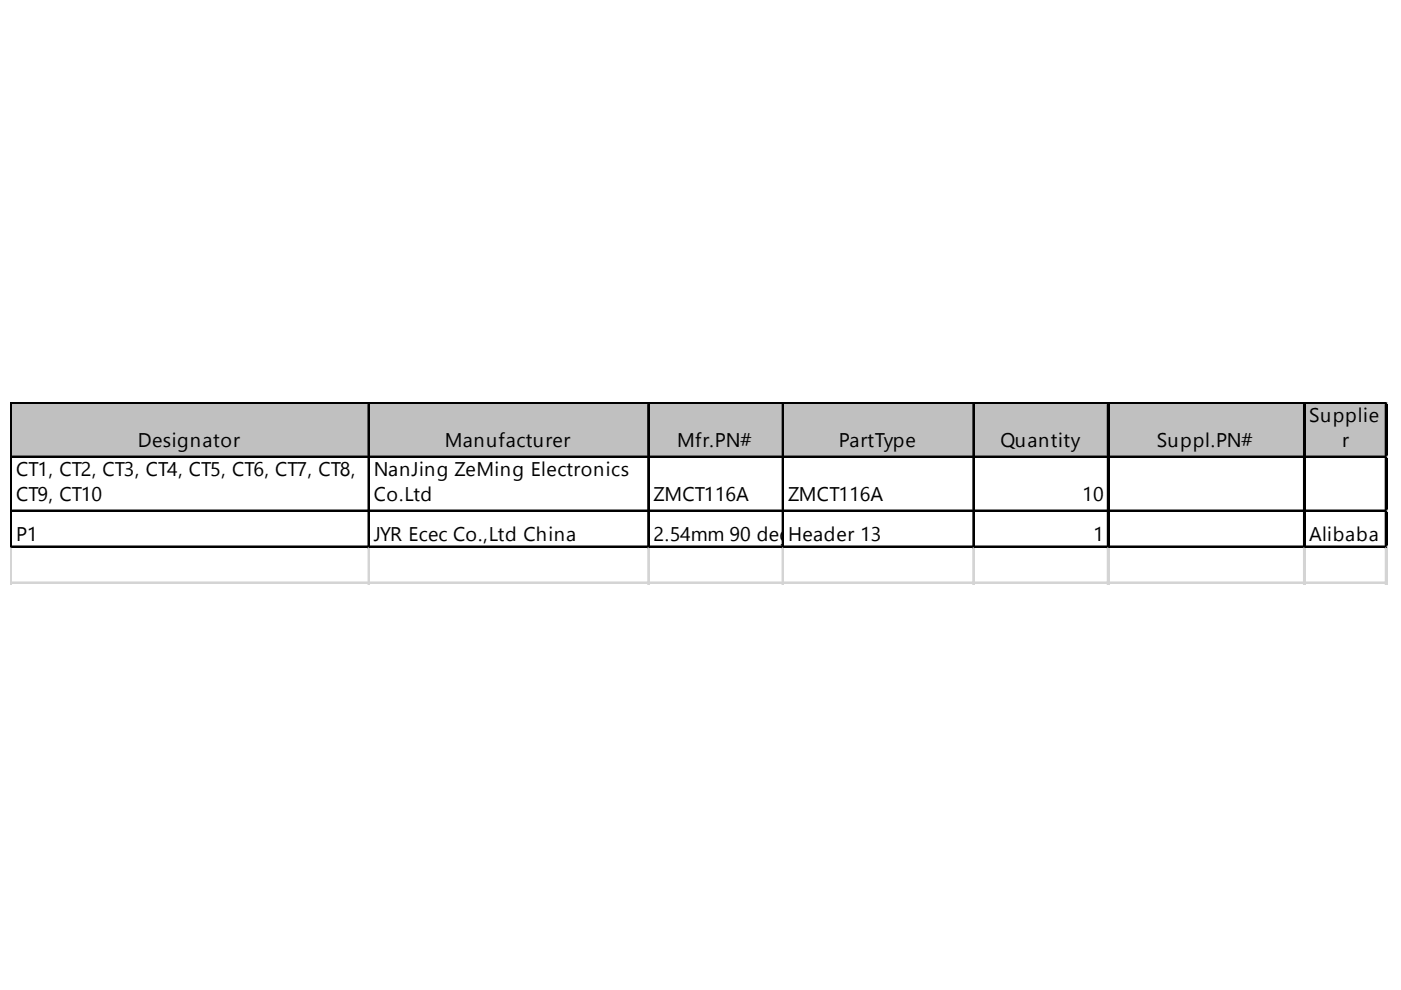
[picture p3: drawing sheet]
<svg xmlns="http://www.w3.org/2000/svg" width="297mm" height="210mm" viewBox="0 0 297 210" stroke-linecap="round" stroke-linejoin="round" font-family="sans-serif">
<defs><g id="words">
<g font-size="4.2">
<text x="277.6" y="89.5">Supplie</text>
<text x="29.2" y="94.8">Designator</text>
<text x="94.3" y="94.8">Manufacturer</text>
<text x="143.6" y="94.8">Mfr.PN#</text>
<text x="177.9" y="94.8">PartType</text>
<text x="212.1" y="94.8">Quantity</text>
<text x="245.3" y="94.8">Suppl.PN#</text>
<text x="284.5" y="94.8">r</text>
<text x="3.4" y="100.9">CT1, CT2, CT3, CT4, CT5, CT6, CT7, CT8,</text>
<text x="79.3" y="100.9">NanJing ZeMing Electronics</text>
<text x="3.4" y="106.3">CT9, CT10</text>
<text x="79.3" y="106.3">Co.Ltd</text>
<text x="138.6" y="106.3">ZMCT116A</text>
<text x="167.1" y="106.3">ZMCT116A</text>
<text x="229.5" y="106.3">10</text>
<text x="3.4" y="114.7">P1</text>
<text x="79.3" y="114.7">JYR Ecec Co.,Ltd China</text>
<text x="138.6" y="114.7">2.54mm 90 degHeaderg13</text>
<text x="167.9" y="114.7">ree sin</text>
<text x="183.6" y="114.7">lw row 13 p</text>
<text x="206.5" y="114.7">i</text>
<text x="231.8" y="114.7">1</text>
<text x="277.6" y="114.7">Alibaba</text>
</g>
</g></defs>
<path d="M2.6 85.7h291.5v11.5h-291.5z" fill="#c0c0c0"/>
<g fill="none" stroke="#000" stroke-width=".39">
<path d="M2.2 85.3v30.9M2.4 85.3v30.9M2.6 85.3h291.5M2.6 96.8h291.5M78.1 85.7v30.5M78.3 85.7v30.5M137.4 85.7v30.5M137.6 85.7v30.5M165.9 85.7v30.5M166.1 85.7v30.5M206.4 85.7v30.5M206.5 85.7v30.5"/>
<path d="M234.9 85.7v30.5M235 85.7v30.5M276.4 85.7v30.5M276.6 85.7v30.5M293.8 85.7v30.5M2.6 108.2h291.5M2.6 115.8h291.5"/>
</g>
<path d="M2.6 85.5h291.5M2.6 97h291.5M2.6 108.4h291.5M2.6 116h291.5" fill="none" stroke="#000" stroke-width=".38"/>
<path d="M294 85.7v30.5" fill="none" stroke="#000" stroke-width=".36"/>
<g fill="none" stroke="#d4d4d4" stroke-width=".39">
<path d="M2.2 116.2v7.7M2.4 116.2v7.7M78.1 116.2v7.7M78.3 116.2v7.7M137.4 116.2v7.7M137.6 116.2v7.7M165.9 116.2v7.7M166.1 116.2v7.7M206.4 116.2v7.7M206.5 116.2v7.7M234.9 116.2v7.7M235 116.2v7.7"/>
<path d="M276.4 116.2v7.7M276.6 116.2v7.7M293.8 116.2v7.7M2.2 123.5h291.9"/>
</g>
<path d="M294 116.2v7.7" fill="none" stroke="#d4d4d4" stroke-width=".36"/>
<path d="M2.2 123.7h291.9" fill="none" stroke="#d4d4d4" stroke-width=".38"/>
<use href="#words"/>
</svg>
